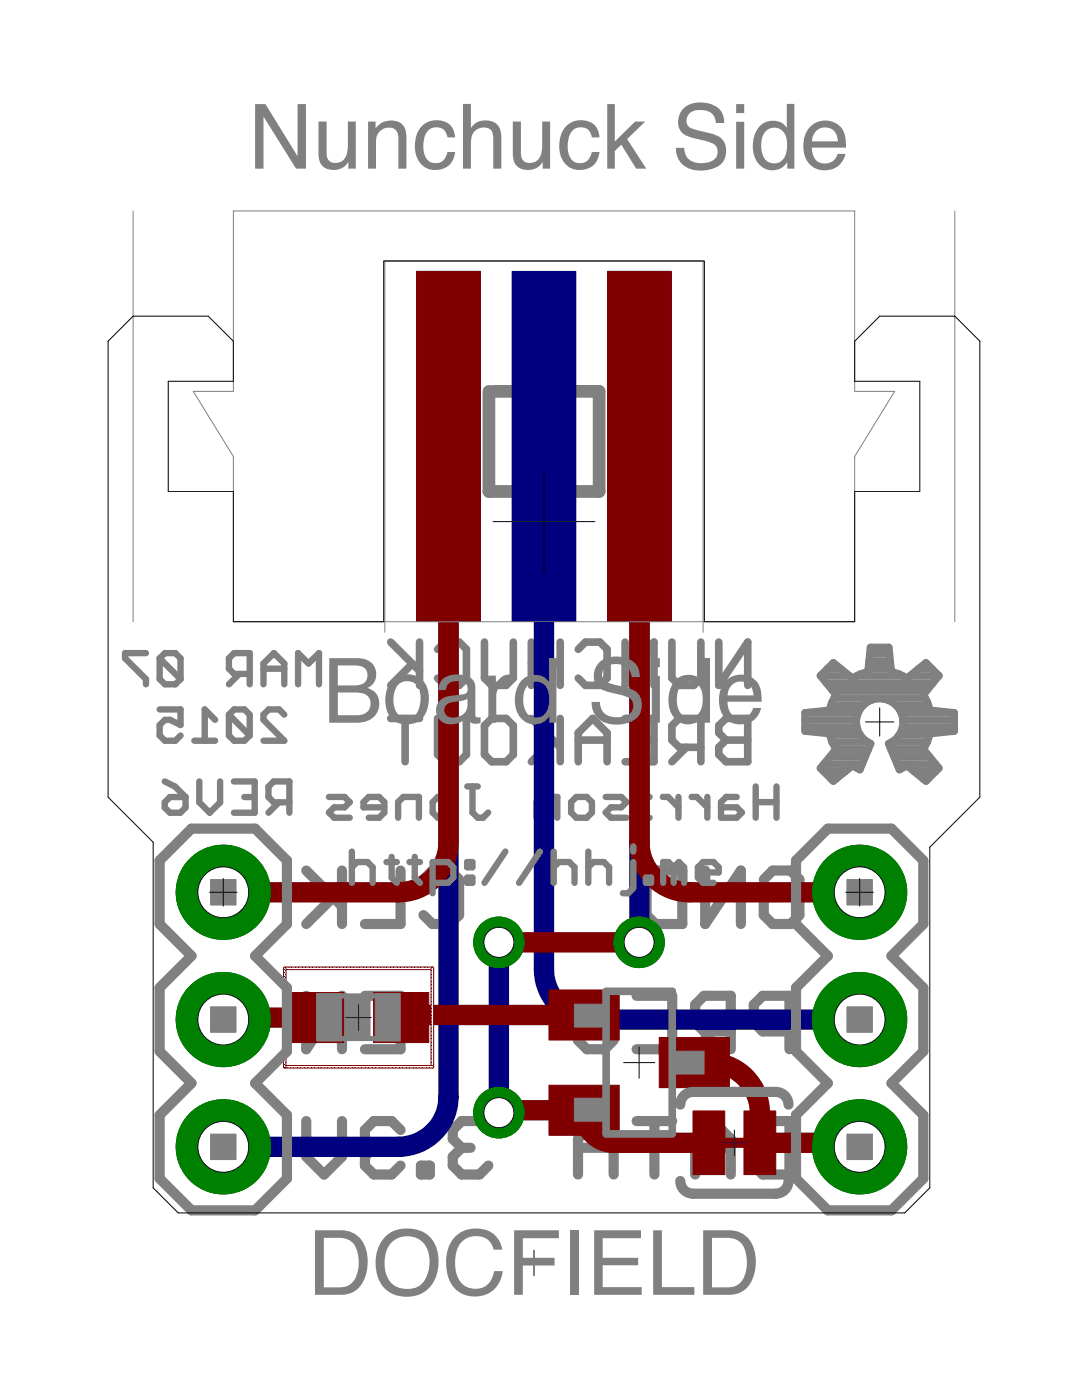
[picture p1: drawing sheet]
<svg xmlns="http://www.w3.org/2000/svg" width="216mm" height="279mm" viewBox="0 0 216 279" stroke-linecap="round" stroke-linejoin="round" font-family="sans-serif">
<defs><g id="words">
<g font-size="21.1" fill="#808080">
<text x="49.5" y="33.7">Nunchuck Side</text>
<text x="64.4" y="144.2">Bo</text>
<text x="86.3" y="144.2">a</text>
<text x="96.2" y="144.2">rd</text>
<text x="117.2" y="144.2">S</text>
<text x="128.9" y="144.2">i</text>
<text x="132.9" y="144.2">d</text>
<text x="142.8" y="144.2">e</text>
<text x="61.4" y="258.4">DOCFIELD</text>
</g>
</g></defs>
<path d="M172.7 144.1h5.7M175.5 141.3v5.6" fill="none" stroke="#000" stroke-width=".2"/>
<g fill="none" stroke="#808080" stroke-width="2">
<path d="M61.1 173.7l7.1 7.1M66.5 179.1l-5.4 5.3M68.2 173.7v10.7M79.9 173.7v10.7h-7.1M84.5 175.5l1.8-1.8h3.5l1.8 1.8v7.1l-1.8 1.8h-3.5l-1.8-1.8M130.8 173.7h5.3v10.7h-5.3l-1.8-1.8v-7.1zM140.7 173.7v10.7l7.1-10.7v10.7M152.4 175.5l1.8-1.8h3.5l1.8 1.8v7.1l-1.8 1.8h-3.5l-1.8-1.8v-3.5h3.6M61.1 198.7v10.7l7.1-10.7v10.7M72.8 198.7h7.1v10.7h-7.1M127 198.7h7.1v10.7h-7.1M76.4 204.1h3.5"/>
<path d="M115.3 200.5l1.8-1.8h3.6l1.7 1.8v1.8l-1.7 1.8h-3.6l-1.8 1.7v1.8l1.8 1.8h3.6l1.7-1.8M130.6 204.1h3.5M142.3 205.8l-3.6 3.6M145.8 205.8h-5.3l-1.8-1.7v-3.6l1.8-1.8h5.3v10.7M157.5 205.8h-5.3l-1.8-1.7v-3.6l1.8-1.8h5.3v10.7M61.1 223.7v7.1l3.6 3.6 3.5-3.6v-7.1M74.6 229.1l-1.8 1.7v1.8l1.8 1.8h3.5l1.8-1.8M74.6 229.1h1.8M79.9 225.5l-1.8-1.8h-3.5l-1.8 1.8v1.8l1.8 1.8M84 232.6h1.8v1.8h-1.8zM92.1 229.1l-1.8 1.7v1.8l1.8 1.8h3.6l1.8-1.8M92.1 229.1h1.8"/>
<path d="M97.5 225.5l-1.8-1.8h-3.6l-1.8 1.8v1.8l1.8 1.8M115.3 229.1h7.1M115.3 234.4v-7.1l3.6-3.6 3.5 3.6v7.1M127 223.7h7.1M130.6 223.7v10.7M138.7 234.4v-7.1l3.6-3.6 3.5 3.6v7.1M138.7 229.1h7.1M150.4 225.5l1.8-1.8h5.3v10.7h-5.3l-1.8-1.8z"/>
</g>
<g fill="none" stroke="#808080" stroke-width="1.5">
<path d="M78 128.1l5.7 5.8M82.3 132.5l-4.3 4.3M83.7 128.1v8.7M87.3 129.6l1.5-1.5h2.8l1.5 1.5v5.7l-1.5 1.5h-2.8l-1.5-1.5M96.7 128.1v7.2l1.4 1.5h2.9l1.4-1.5v-7.2M106 132.5h5.8M106 128.1v8.7M111.8 128.1v8.7M115.4 129.6l1.4-1.5h2.9l1.4 1.5v5.7l-1.4 1.5h-2.9l-1.4-1.5M124.7 128.1v8.7l5.8-8.7v8.7M134.1 128.1v7.2l1.4 1.5h2.9l1.4-1.5v-7.2M143.4 128.1v8.7l5.8-8.7v8.7"/>
<path d="M163.7 134.9l2.6-2.6 3.8 3 1.5-.7 1.6-.6 .5-4.8h3.7l.4 4.8 1.7 .6 1.5 .7 3.8-3 2.5 2.6-3 3.7 .8 1.5 .5 1.7 4.8 .5v3.6l-4.8 .5-.5 1.6-.8 1.5 3 3.8-2.5 2.6-3.8-3.1-1.5 .8-2.2-5.2a4.7 4.7 0 0 0 1.9-7.2 4.7 4.7 0 0 0-7.4 0 4.7 4.7 0 0 0 1.9 7.2l-2.1 5.2-1.5-.8-3.8 3.1-2.6-2.6 3.1-3.8-.8-1.5-.5-1.6-4.9-.5v-3.6l4.9-.5 .5-1.7 .8-1.5zM163.7 134.9h5.8M165 136.4h21.1M165.1 133.4h2.6M166.1 137.8h18.8M166.4 139.3h18.2M170.9 134.9h9.2M173.3 133.4h4.5M173.4 132h4.2M173.6 130.5h3.9M181.5 134.9h5.8M183.3 133.4h2.6"/>
<path d="M78 143.4h5.7M80.8 143.4v8.6M87.3 143.4v7.2l1.5 1.4h2.8l1.5-1.4v-7.2M96.7 144.8l1.4-1.4h2.9l1.4 1.4v5.8l-1.4 1.4h-2.9l-1.4-1.4zM106 143.4l5.8 5.7M110.3 147.7l-4.3 4.3M111.8 143.4v8.6M115.4 152v-5.7l2.9-2.9 2.8 2.9v5.7M115.4 147.7h5.7M124.7 143.4h5.8v8.6h-5.8M127.6 147.7h2.9M137 149.1l-2.9 2.9"/>
<path d="M139.8 149.1h-4.3l-1.4-1.4v-2.9l1.4-1.4h4.3v8.6M143.4 144.8l1.5-1.4h4.3v8.6h-4.3l-1.5-1.4v-1.5l1.5-1.4-1.5-1.4zM144.9 147.7h4.3M160.6 145.2h10.4M160.6 143.7h10.3M160.8 142.2h10.5M164.4 152.5h7.6M164.4 154h4.3M165.6 151h7M165.6 146.6h6M165.8 140.8h6.5M165.8 155.4h1"/>
<path d="M166.1 148.1h7.1M166.8 149.6h6.4M177.8 149.6h6.5M177.9 148.1h7.1M178.4 151h7.1M178.8 140.8h6.5M179 152.5h7.7M179.4 146.6h6.1M179.8 142.2h10.5M180.1 145.2h10.3M180.2 143.7h10.2M182.4 154h4.3"/>
<path d="M184.2 155.4h1"/>
</g>
<g fill="none" stroke="#808080" stroke-width="1.3">
<path d="M29.1 130.3h-4.1v1.1l4.1 4.1v1.1M31.9 131.4l1-1.1h2.1l1 1.1v4.1M31.9 131.4v4.1l1 1.1h2.1l1-1.1M31.9 131.4l4.1 4.1M47.8 134.5l-2.1 2.1M49.8 134.5h-3.1l-1-1v-2.1l1-1.1h3.1v6.3M52.6 136.6v-4.2l2.1-2.1 2 2.1v4.2M52.6 133.5h4.1M59.5 136.6v-6.3l2.1 2.1 2-2.1v6.3M31.9 141.6h4.1v3.1l-2-1h-1.1l-1 1v2.1l1 1h2.1l1-1M32.9 156l2 1 2.1 2.1M33.9 159.1h3.1v2.1l-1 1h-2.1l-1-1v-1.1z"/>
<path d="M38.8 147.8h4.1M39.8 156v4.1l2 2.1 2.1-2.1v-4.1M42.9 143.7l-2-2.1v6.2M45.7 142.6l1-1h2.1l1 1v4.2M45.7 142.6v4.2l1 1h2.1l1-1M45.7 142.6l4.1 4.2M46.7 156h4.1v6.2h-4.1M48.7 159.1h2.1M56.7 142.6l-1-1h-2.1l-1 1v1.1l4.1 4.1h-4.1M65.6 159h3.1l1.1 1.1-1.1 1h-2l-1.1 1.1 1.1 1h3.1M87.4 159h2.1l1 1.1v2.1l-1 1h-2.1l-1.1-1v-2.1zM93.2 157h2.1"/>
<path d="M94.3 157v5.2l1 1h1.1l1-1M115 159h2.1l1 1.1v2.1l-1 1h-2.1l-1-1v-2.1zM120.9 159h3.1l1 1.1-1 1h-2.1l-1 1.1 1 1h3.1M128.6 155.9v1.1M129.6 159h-1v4.2M132.2 159h1.1l2.1 2.1M135.4 159v4.2M138 159h1l2.1 2.1M141.1 159v4.2M147 159h-2.1l-1 1.1v3.1h3.1l1-1-1-1.1h-3.1M150.8 157v6.2M154.9 157v6.2"/>
<path d="M55.6 160.1l-2 2.1M57.7 160.1h-3.1l-1-1v-2.1l1-1h3.1v6.2M76.7 161.1h-4.2v-1l1.1-1.1h2l1.1 1.1v2.1l-1.1 1h-2M79.4 163.2v-3.1l1.1-1.1h3.1v4.2M107.1 163.2v-3.1l1-1.1h3.1v4.2M127.6 163.2h2M150.8 160.1h4.1"/>
</g>
<path d="M97.6 78.1v20h21.9v-20h-20.9" fill="none" stroke="#808080" stroke-width="2.5"/>
<g fill="#000080" stroke="#000080" stroke-width=".2">
<path d="M83.1 54.2h12.7v69.8h-12.7z"/>
<path d="M102.2 54.2h12.7v69.8h-12.7z"/>
<path d="M121.2 54.2h12.7v69.8h-12.7z"/>
</g>
<path d="M89.5 89.1v129.8a10 10 0 0 1-10 10h-34.9M108.5 89.1v104.4a10 10 0 0 0 10 10h53M127.6 89.1l-.1 99M99.5 188.1v34" fill="none" stroke="#000080" stroke-width="4.1"/>
<circle cx="44.6" cy="178.1" r="9.4" fill="#008000" stroke="#008000" stroke-width=".2"/>
<circle cx="44.6" cy="178.1" r="5.1" fill="#fff" stroke="#000" stroke-width=".2"/>
<circle cx="44.6" cy="203.5" r="9.4" fill="#008000" stroke="#008000" stroke-width=".2"/>
<circle cx="44.6" cy="203.5" r="5.1" fill="#fff" stroke="#000" stroke-width=".2"/>
<circle cx="44.6" cy="228.9" r="9.4" fill="#008000" stroke="#008000" stroke-width=".2"/>
<circle cx="44.6" cy="228.9" r="5.1" fill="#fff" stroke="#000" stroke-width=".2"/>
<circle cx="171.5" cy="178.1" r="9.4" fill="#008000" stroke="#008000" stroke-width=".2"/>
<circle cx="171.5" cy="178.1" r="5.1" fill="#fff" stroke="#000" stroke-width=".2"/>
<circle cx="171.5" cy="203.5" r="9.4" fill="#008000" stroke="#008000" stroke-width=".2"/>
<circle cx="171.5" cy="203.5" r="5.1" fill="#fff" stroke="#000" stroke-width=".2"/>
<circle cx="171.5" cy="228.9" r="9.4" fill="#008000" stroke="#008000" stroke-width=".2"/>
<circle cx="171.5" cy="228.9" r="5.1" fill="#fff" stroke="#000" stroke-width=".2"/>
<circle cx="127.5" cy="188.1" r="5" fill="#008000" stroke="#008000" stroke-width=".2"/>
<circle cx="127.5" cy="188.1" r="3" fill="#fff" stroke="#000" stroke-width=".2"/>
<circle cx="99.5" cy="188.1" r="5" fill="#008000" stroke="#008000" stroke-width=".2"/>
<circle cx="99.5" cy="188.1" r="3" fill="#fff" stroke="#000" stroke-width=".2"/>
<circle cx="99.5" cy="222.1" r="5" fill="#008000" stroke="#008000" stroke-width=".2"/>
<circle cx="99.5" cy="222.1" r="3" fill="#fff" stroke="#000" stroke-width=".2"/>
<g fill="#800000" stroke="#800000" stroke-width=".2">
<path d="M83.1 54.2h12.7v69.8h-12.7z"/>
<path d="M121.2 54.2h12.7v69.8h-12.7z"/>
<path d="M138.3 221.7h6.3v12.7h-6.3z"/>
<path d="M148.4 221.7h6.4v12.7h-6.4z"/>
<path d="M131.5 207.1h14v10h-14z"/>
<path d="M109.5 216.6h14v10h-14z"/>
<path d="M109.5 197.6h14v10h-14z"/>
<path d="M57.6 198.1h11v10h-11z"/>
<path d="M74.5 198.1h11.1v10h-11.1z"/>
</g>
<path d="M142.7 228.1h7.6" fill="none" stroke="#800000" stroke-width="2"/>
<path d="M89.5 89.1v79a10 10 0 0 1-10 10h-34.9M127.6 89.1v79a10 10 0 0 0 10 10h33.9M99.5 188.1h28M63.1 203.1h-18.1l-.3 .1-.1 .3M116.5 202.6h-35.9l-.5 .2v.3M138.5 212.1a16.2 16.2 0 0 1 6.5 .6 10 10 0 0 1 6.6 9.4v6h19.1l.6 .2 .2 .6M116.5 221.6a6 6 0 0 0 5.5 6.5h19.5M117.5 221.6h-16.5a1.13 1.13 0 0 0-1.5 .5" fill="none" stroke="#800000" stroke-width="4.1"/>
<circle cx="44.6" cy="178.1" r="9.4" fill="#008000" stroke="#008000" stroke-width=".2"/>
<circle cx="44.6" cy="178.1" r="5.1" fill="#fff" stroke="#000" stroke-width=".2"/>
<circle cx="44.6" cy="203.5" r="9.4" fill="#008000" stroke="#008000" stroke-width=".2"/>
<circle cx="44.6" cy="203.5" r="5.1" fill="#fff" stroke="#000" stroke-width=".2"/>
<circle cx="44.6" cy="228.9" r="9.4" fill="#008000" stroke="#008000" stroke-width=".2"/>
<circle cx="44.6" cy="228.9" r="5.1" fill="#fff" stroke="#000" stroke-width=".2"/>
<circle cx="171.5" cy="178.1" r="9.4" fill="#008000" stroke="#008000" stroke-width=".2"/>
<circle cx="171.5" cy="178.1" r="5.1" fill="#fff" stroke="#000" stroke-width=".2"/>
<circle cx="171.5" cy="203.5" r="9.4" fill="#008000" stroke="#008000" stroke-width=".2"/>
<circle cx="171.5" cy="203.5" r="5.1" fill="#fff" stroke="#000" stroke-width=".2"/>
<circle cx="171.5" cy="228.9" r="9.4" fill="#008000" stroke="#008000" stroke-width=".2"/>
<circle cx="171.5" cy="228.9" r="5.1" fill="#fff" stroke="#000" stroke-width=".2"/>
<circle cx="127.5" cy="188.1" r="5" fill="#008000" stroke="#008000" stroke-width=".2"/>
<circle cx="127.5" cy="188.1" r="3" fill="#fff" stroke="#000" stroke-width=".2"/>
<circle cx="99.5" cy="188.1" r="5" fill="#008000" stroke="#008000" stroke-width=".2"/>
<circle cx="99.5" cy="188.1" r="3" fill="#fff" stroke="#000" stroke-width=".2"/>
<circle cx="99.5" cy="222.1" r="5" fill="#008000" stroke="#008000" stroke-width=".2"/>
<circle cx="99.5" cy="222.1" r="3" fill="#fff" stroke="#000" stroke-width=".2"/>
<g fill="#800000" stroke="#800000" stroke-width=".2">
<path d="M56.6 193.1l.2-.1h29.5l.2 .3-.2 .2h-29.5l-.2-.1z"/>
<path d="M86.1 193.1l.2-.1 .2 .2v19.7l-.2 .2-.3-.2z"/>
<path d="M56.6 212.7l.2-.1h29.5l.2 .3-.2 .2h-29.5l-.2-.1z"/>
<path d="M56.6 193.1l.3-.1 .2 .2v19.7l-.2 .2-.3-.2z"/>
</g>
<g fill="none" stroke="#808080" stroke-width="1.3">
<path d="M70.2 169.9v6.3M70.2 173.1l1-1.1h2.1l1.1 1.1v3.1M77.1 172h2.1M78.1 171v4.2l1.1 1M81.7 172h2.1M82.8 171v4.2l1 1M86.3 176.2h3.1l1.1-1v-2.1l-1.1-1.1h-3.1v6.3M93.2 172h1.1v1.1h-1.1zM93.2 175.2h1.1v1h-1.1zM100.8 169.9l-4.1 6.3M107.7 169.9l-4.1 6.3M110.5 173.1l1-1.1h2.1l1 1.1v3.1"/>
<path d="M110.5 169.9v6.3M117.4 173.1l1-1.1h2.1l1 1.1v3.1M117.4 169.9v6.3M126.4 172v5.2l-1.1 1.1h-1M126.4 168.9v1M128.9 175.2h1v1h-1zM134.4 173.1l-1-1.1h-1.1v4.2M134.4 173.1v3.1M134.4 173.1l1.1-1.1 1 1.1v3.1M139.3 174.1h4.1v-1l-1-1.1h-2.1l-1 1.1v2.1l1 1h2.1"/>
</g>
<path d="M26.6 42.1v82M46.6 42.1h123.9v36h8l-8 13v33h-123.9v-33l-8-13h8zM190.5 42.1v82M76.8 126.2v-74.2h63.5v74.2" fill="none" stroke="#808080" stroke-width=".2"/>
<path d="M31.9 171.7l6.3-6.3h12.7l6.4 6.3v12.7l-6.4 6.4 6.4 6.3v12.7l-6.4 6.4 6.4 6.3v12.7l-6.4 6.4h-12.7l-6.3-6.4v-12.7l6.3-6.3-6.3-6.4v-12.7l6.3-6.3-6.3-6.4zM165.2 165.4h12.7l6.3 6.3v12.7l-6.3 6.4 6.3 6.3v12.7l-6.3 6.4 6.3 6.3v12.7l-6.3 6.4h-12.7l-6.4-6.4v-12.7l6.4-6.3-6.4-6.4v-12.7l6.4-6.3-6.4-6.4v-12.7zM135.7 220.5a2.54 2.54 0 0 1 2.6-2.6h16.5a2.54 2.54 0 0 1 2.5 2.6M135.7 235.7a2.54 2.54 0 0 0 2.6 2.5h16.5a2.54 2.54 0 0 0 2.5-2.5" fill="none" stroke="#808080" stroke-width="2"/>
<path d="M120.9 197.8h13.2v28.5h-13.2z" fill="none" stroke="#808080" stroke-width="1.5"/>
<g fill="#808080" stroke="#808080" stroke-width=".2">
<path d="M69.3 199.3h4.5v7.6h-4.5z"/>
<path d="M42 226.3h5.1v5.1h-5.1z"/>
<path d="M42 200.9h5.1v5.1h-5.1z"/>
<path d="M42 175.5h5.1v5.1h-5.1z"/>
<path d="M169 226.3h5.1v5.1h-5.1z"/>
<path d="M169 200.9h5.1v5.1h-5.1z"/>
<path d="M169 175.5h5.1v5.1h-5.1z"/>
<path d="M134.6 209.8h5.9v4.6h-5.9z"/>
<path d="M114.6 219.2h5.8v4.6h-5.8z"/>
<path d="M114.6 200.4h5.8v4.6h-5.8z"/>
<path d="M63.2 198.3h5v9.5h-5z"/>
<path d="M74.9 198.3h5v9.5h-5z"/>
</g>
<path d="M68 198.8h7.1M68 207.3h7.1" fill="none" stroke="#808080" stroke-width="1"/>
<g fill="none" stroke="#000" stroke-width=".2">
<path d="M26.6 63.1h15l5 5v8h-13v22h13v26h30v-72h63.9v72h30v-26h13v-22h-13v-8l5-5h15l5 5v91l-10 10v68l-5 5h-144.9l-5-5v-69l-9-9v-91zM108.5 93.9v20.4M98.4 104.1h20.3M41.8 178.1h5.5M44.6 175.3v5.5M168.8 178.1h5.5M171.5 175.3v5.5M69 203.1h5.1M71.5 200.5v5.1M124.4 212.1h6.2M127.5 209v6.2M144 228.1h5.1"/>
<path d="M146.5 225.5v5.1M104 252.1h5.1M106.6 249.5v5.1"/>
</g>
<use href="#words"/>
</svg>
